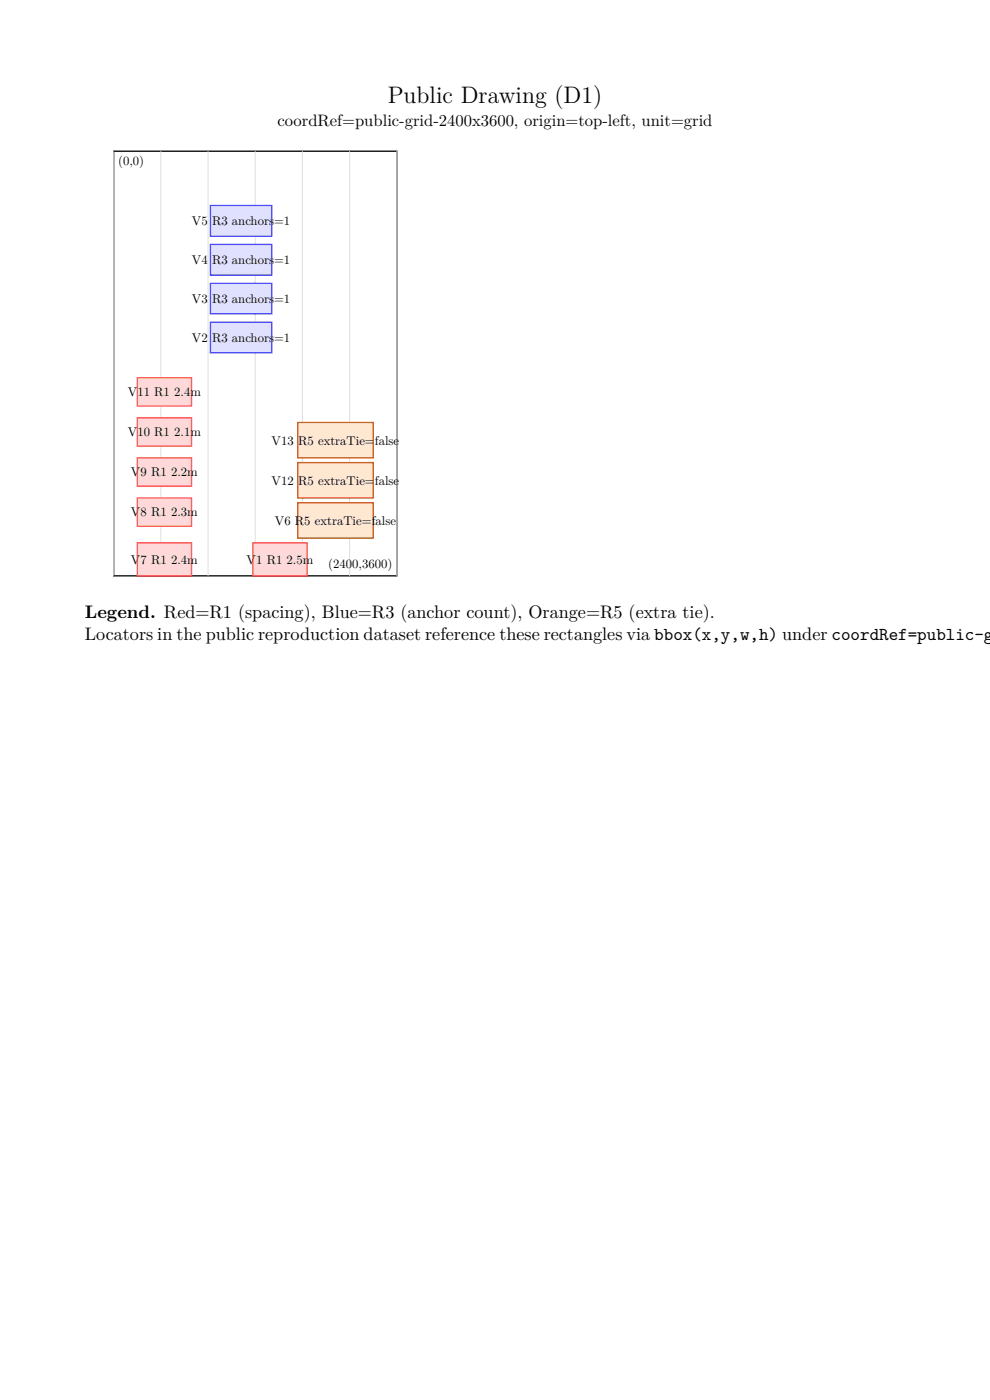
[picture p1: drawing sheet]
<svg xmlns="http://www.w3.org/2000/svg" width="210mm" height="297mm" viewBox="0 0 210 297" stroke-linecap="round" stroke-linejoin="round" font-family="sans-serif">
<defs><g id="words">
<text font-size="5.1" x="82.3" y="21.9">Public Drawing (D1)</text>
<g font-size="3.8">
<text x="18" y="131.1">Legend. Red=R1 (spacing), Blue=R3 (anchor count), Orange=R5 (extra tie).</text>
<text x="18" y="135.9">Locators in the public reproduction dataset reference these rectangles via bbox(x,y,w,h) under coordRef=public-gr</text>
</g>
<text font-size="3.5" x="58.9" y="26.6">coordRef=public-grid-2400x3600, origin=top-left, unit=grid</text>
<g font-size="2.7">
<text x="25.1" y="35">(0,0)</text>
<text x="40.7" y="47.7">V5 R3 anchors=1</text>
<text x="40.7" y="56">V4 R3 anchors=1</text>
<text x="40.7" y="64.3">V3 R3 anchors=1</text>
<text x="40.7" y="72.5">V2 R3 anchors=1</text>
<text x="27.1" y="84">V11 R1 2.4m</text>
<text x="27.1" y="92.5">V10 R1 2.1m</text>
<text x="57.6" y="94.3">V13 R5 extraTie=false</text>
<text x="27.8" y="101">V9 R1 2.2m</text>
<text x="57.6" y="102.8">V12 R5 extraTie=false</text>
<text x="27.8" y="109.5">V8 R1 2.3m</text>
<text x="58.3" y="111.3">V6 R5 extraTie=false</text>
<text x="27.8" y="119.6">V7 R1 2.4m</text>
<text x="52.3" y="119.6">V1 R1 2.5m</text>
<text x="69.6" y="120.5">(2400,3600)</text>
</g>
</g></defs>
<path d="M24.1 32.1h60.1v90.1h-60.1z" fill="none" stroke="#000" stroke-width=".28"/>
<path d="M24.1 32.1v90.1M34.1 32.1v90.1M44.1 32.1v90.1M54.1 32.1v90.1M64.2 32.1v90.1M74.2 32.1v90.1M84.2 32.1v90.1" fill="none" stroke="#dfdfdf" stroke-width=".21"/>
<g fill="#ffd9d9" stroke="#ff4d4d" stroke-width=".28">
<path d="M53.6 115.2h11.6v7h-11.6z"/>
<path d="M29.1 115.2h11.5v7h-11.5z"/>
<path d="M29.1 105.6h11.5v6.1h-11.5z"/>
<path d="M29.1 97.1h11.5v6h-11.5z"/>
<path d="M29.1 88.6h11.5v6h-11.5z"/>
<path d="M29.1 80.1h11.5v6h-11.5z"/>
</g>
<g fill="#e0e0ff" stroke="#4d4dff" stroke-width=".28">
<path d="M44.6 68.4h13v6.5h-13z"/>
<path d="M44.6 60.1h13v6.5h-13z"/>
<path d="M44.6 51.8h13v6.6h-13z"/>
<path d="M44.6 43.6h13v6.5h-13z"/>
</g>
<g fill="#ffe8d1" stroke="#c60" stroke-width=".28">
<path d="M63.2 106.6h16v7.6h-16z"/>
<path d="M63.2 98.1h16v7.5h-16z"/>
<path d="M63.2 89.6h16v7.5h-16z"/>
</g>
<use href="#words"/>
</svg>
